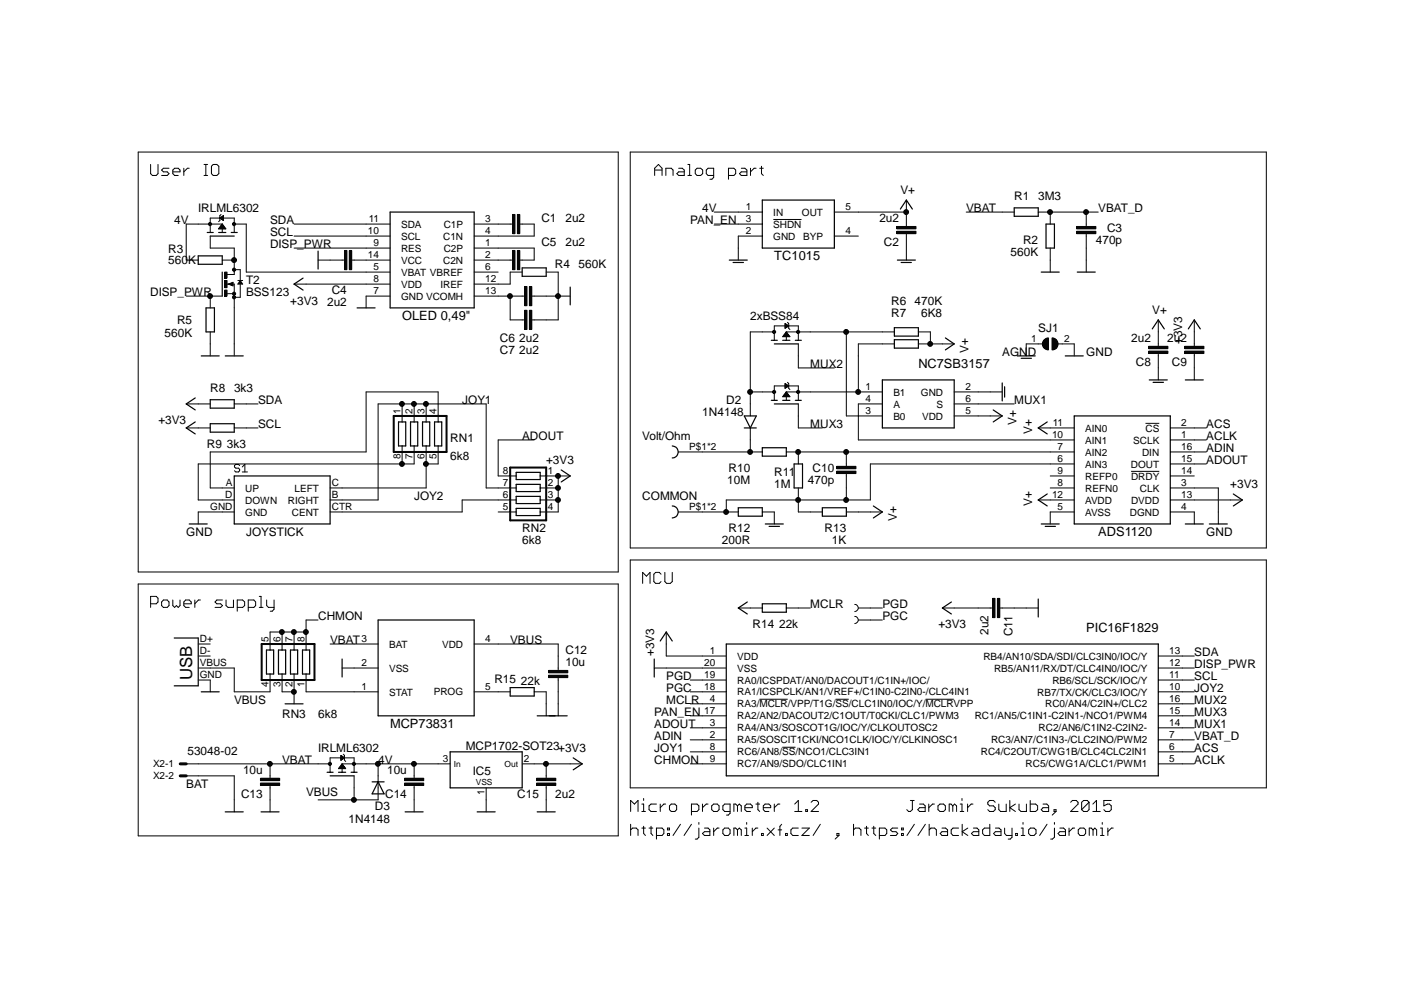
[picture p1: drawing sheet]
<svg xmlns="http://www.w3.org/2000/svg" width="297mm" height="210mm" viewBox="0 0 297 210" stroke-linecap="round" stroke-linejoin="round" font-family="sans-serif">
<defs><g id="words">
<text font-size="3.6" x="40.7" y="143.9" transform="rotate(-90 40.7 143.9)">USB</text>
<g font-size="2.7">
<text x="163.8" y="55">TC1015</text>
<text x="85.1" y="67.7">OLED 0,49&quot;</text>
<text x="194.3" y="77.9">NC7SB3157</text>
<text x="232.4" y="113.4">ADS1120</text>
<text x="229.8" y="133.7">PIC16F1829</text>
<text x="82.5" y="154">MCP73831</text>
</g>
<g font-size="2.5">
<text x="190.5" y="41.1">V+</text>
<text x="36.9" y="47.4">4V</text>
<text x="41.9" y="44.9">IRLML6302</text>
<text x="57.1" y="47.4">SDA</text>
<text x="114.5" y="47">C1</text>
<text x="119.6" y="47">2u2</text>
<text x="146" y="47.4">PAN_EN</text>
<text x="148.6" y="44.9">4V</text>
<text x="186" y="47">2u2</text>
<text x="204.4" y="44.9">VBAT</text>
<text x="214.6" y="42.3">R1</text>
<text x="219.7" y="42.3">3M3</text>
<text x="232.4" y="44.9">VBAT_D</text>
<text x="35.6" y="53.5">R3</text>
<text x="57.1" y="52.5">DISP_PWR</text>
<text x="57.1" y="50">SCL</text>
<text x="114.5" y="52.1">C5</text>
<text x="119.6" y="52.1">2u2</text>
<text x="187" y="52.1">C2</text>
<text x="216.4" y="51.7">R2</text>
<text x="231.8" y="51.7">470p</text>
<text x="234.2" y="49.2">C3</text>
<text x="35.6" y="55.8">560K</text>
<text x="117.4" y="56.8">R4</text>
<text x="122.4" y="56.8">560K</text>
<text x="213.8" y="54.3">560K</text>
<text x="31.8" y="62.7">DISP_PWR</text>
<text x="52.1" y="62.7">BSS123</text>
<text x="52.1" y="60.1">T2</text>
<text x="61.4" y="64.4">+3V3</text>
<text x="69.2" y="64.8">2u2</text>
<text x="70.2" y="62.3">C4</text>
<text x="188.5" y="64.4">R6</text>
<text x="193.5" y="64.4">470K</text>
<text x="34.8" y="71.2">560K</text>
<text x="37.5" y="68.5">R5</text>
<text x="158.7" y="67.7">2xBSS84</text>
<text x="188.5" y="67">R7</text>
<text x="194.9" y="67">6K8</text>
<text x="219.7" y="70.2">SJ1</text>
<text x="243.8" y="66.4">V+</text>
<text x="105.7" y="74.9">C7</text>
<text x="105.7" y="72.4">C6</text>
<text x="109.8" y="72.4">2u2</text>
<text x="109.8" y="74.9">2u2</text>
<text x="171.4" y="77.9">MUX2</text>
<text x="204.9" y="74.6" transform="rotate(-90 204.9 74.6)">V+</text>
<text x="212" y="75.3">AGND</text>
<text x="229.8" y="75.3">GND</text>
<text x="239.3" y="72.4">2u2</text>
<text x="240.3" y="77.5">C8</text>
<text x="247" y="72.4">2u2</text>
<text x="247.9" y="77.5">C9</text>
<text x="250.1" y="72.8" transform="rotate(-90 250.1 72.8)">+3V3</text>
<text x="44.5" y="82.9">R8</text>
<text x="49.5" y="82.9">3k3</text>
<text x="33.5" y="89.8">+3V3</text>
<text x="54.6" y="85.5">SDA</text>
<text x="97.8" y="85.5">JOY1</text>
<text x="148.6" y="88">1N4148</text>
<text x="153.7" y="85.5">D2</text>
<text x="214.6" y="85.5">MUX1</text>
<text x="215.1" y="89.8" transform="rotate(-90 215.1 89.8)">V+</text>
<text x="43.8" y="94.9">R9</text>
<text x="48" y="94.9">3k3</text>
<text x="54.6" y="90.6">SCL</text>
<text x="95.2" y="93.6">RN1</text>
<text x="110.5" y="93.1">ADOUT</text>
<text x="135.9" y="93.1">Volt/Ohm</text>
<text x="171.4" y="90.6">MUX3</text>
<text x="218.4" y="91.8" transform="rotate(-90 218.4 91.8)">V+</text>
<text x="255.2" y="95.6">ADIN</text>
<text x="255.2" y="93.1">ACLK</text>
<text x="255.2" y="90.6">ACS</text>
<text x="95.2" y="97.4">6k8</text>
<text x="115.6" y="98.2">+3V3</text>
<text x="154.1" y="99.9">R10</text>
<text x="163.8" y="100.7">R11</text>
<text x="171.9" y="99.9">C10</text>
<text x="255.2" y="98.2">ADOUT</text>
<text x="87.6" y="105.8">JOY2</text>
<text x="135.9" y="105.8">COMMON</text>
<text x="153.9" y="102.5">10M</text>
<text x="163.8" y="103.3">1M</text>
<text x="170.9" y="102.5">470p</text>
<text x="218.4" y="107.1" transform="rotate(-90 218.4 107.1)">V+</text>
<text x="260.3" y="103.3">+3V3</text>
<text x="39.4" y="113.4">GND</text>
<text x="52.1" y="113.4">JOYSTICK</text>
<text x="110.5" y="112.6">RN2</text>
<text x="154.1" y="112.6">R12</text>
<text x="174.4" y="112.6">R13</text>
<text x="189.7" y="110.2" transform="rotate(-90 189.7 110.2)">V+</text>
<text x="255.2" y="113.4">GND</text>
<text x="110.5" y="115.2">6k8</text>
<text x="152.7" y="115.2">200R</text>
<text x="176" y="115.2">1K</text>
<text x="67.3" y="131.2">CHMON</text>
<text x="171.4" y="128.7">MCLR</text>
<text x="186.7" y="128.7">PGD</text>
<text x="186.7" y="131.2">PGC</text>
<text x="69.8" y="136.3">VBAT</text>
<text x="107.9" y="136.3">VBUS</text>
<text x="159.2" y="133">R14</text>
<text x="164.8" y="133">22k</text>
<text x="198.5" y="133">+3V3</text>
<text x="209.1" y="134.4" transform="rotate(-90 209.1 134.4)">2u2</text>
<text x="214.2" y="134.6" transform="rotate(-90 214.2 134.6)">C11</text>
<text x="119.6" y="141">10u</text>
<text x="119.6" y="138.4">C12</text>
<text x="138.4" y="138.8" transform="rotate(-90 138.4 138.8)">+3V3</text>
<text x="141" y="143.9">PGD</text>
<text x="252.7" y="138.8">SDA</text>
<text x="252.7" y="141.4">DISP_PWR</text>
<text x="252.7" y="143.9">SCL</text>
<text x="49.5" y="148.9">VBUS</text>
<text x="104.6" y="144.6">R15</text>
<text x="110.2" y="144.9">22k</text>
<text x="141" y="148.9">MCLR</text>
<text x="141" y="146.4">PGC</text>
<text x="252.7" y="146.4">JOY2</text>
<text x="252.7" y="148.9">MUX2</text>
<text x="59.7" y="152">RN3</text>
<text x="67.3" y="152">6k8</text>
<text x="138.4" y="154">ADOUT</text>
<text x="138.4" y="151.5">PAN_EN</text>
<text x="252.7" y="154">MUX1</text>
<text x="252.7" y="151.5">MUX3</text>
<text x="39.7" y="159.7">53048-02</text>
<text x="59.7" y="161.6">VBAT</text>
<text x="67.3" y="159.1">IRLML6302</text>
<text x="80" y="161.6">4V</text>
<text x="98.5" y="158.7">MCP1702-SOT23+3V3</text>
<text x="138.4" y="159.1">JOY1</text>
<text x="138.4" y="156.5">ADIN</text>
<text x="138.4" y="161.6">CHMON</text>
<text x="252.7" y="156.5">VBAT_D</text>
<text x="252.7" y="161.6">ACLK</text>
<text x="252.7" y="159.1">ACS</text>
<text x="39.4" y="166.7">BAT</text>
<text x="51.4" y="163.8">10u</text>
<text x="81.9" y="163.8">10u</text>
<text x="100" y="164">IC5</text>
<text x="51" y="168.9">C13</text>
<text x="64.8" y="168.5">VBUS</text>
<text x="79.3" y="171.3">D3</text>
<text x="81.5" y="168.9">C14</text>
<text x="109.4" y="168.9">C15</text>
<text x="117.5" y="168.9">2u2</text>
<text x="73.7" y="174.1">1N4148</text>
</g>
<g font-size="2.1">
<text x="78" y="47">11</text>
<text x="102.6" y="47">3</text>
<text x="157.8" y="47">3</text>
<text x="157.8" y="44.5">1</text>
<text x="163.6" y="45.6">IN</text>
<text x="169.7" y="45.6">OUT</text>
<text x="178.8" y="44.5">5</text>
<text x="77.8" y="49.6">10</text>
<text x="79" y="52.1">9</text>
<text x="84.9" y="53.3">RES</text>
<text x="84.9" y="50.7">SCL</text>
<text x="84.9" y="48.2">SDA</text>
<text x="93.8" y="50.7">C1N</text>
<text x="93.9" y="48.2">C1P</text>
<text x="93.9" y="53.3">C2P</text>
<text x="102.6" y="49.6">4</text>
<text x="102.6" y="52.1">1</text>
<text x="157.8" y="49.6">2</text>
<text x="163.6" y="50.7">GND</text>
<text x="163.6" y="48.2">SHDN</text>
<text x="170" y="50.7">BYP</text>
<text x="178.8" y="49.6">4</text>
<text x="77.8" y="54.7">14</text>
<text x="79" y="59.7">8</text>
<text x="79" y="57.2">5</text>
<text x="84.9" y="58.3">VBAT VBREF</text>
<text x="84.9" y="55.8">VCC</text>
<text x="93.8" y="55.8">C2N</text>
<text x="102.6" y="54.7">2</text>
<text x="102.6" y="57.2">6</text>
<text x="102.6" y="59.7">12</text>
<text x="79" y="62.3">7</text>
<text x="84.9" y="63.4">GND VCOMH</text>
<text x="84.9" y="60.9">VDD</text>
<text x="93.2" y="60.9">IREF</text>
<text x="102.6" y="62.3">13</text>
<text x="218.1" y="72.4">1</text>
<text x="225.1" y="72.4">2</text>
<text x="183.1" y="82.6">1</text>
<text x="189" y="83.7">B1</text>
<text x="194.8" y="83.7">GND</text>
<text x="204.2" y="82.6">2</text>
<text x="84.7" y="87.7" transform="rotate(-90 84.7 87.7)">1</text>
<text x="87.3" y="87.7" transform="rotate(-90 87.3 87.7)">2</text>
<text x="89.8" y="87.7" transform="rotate(-90 89.8 87.7)">3</text>
<text x="92.4" y="87.7" transform="rotate(-90 92.4 87.7)">4</text>
<text x="183.1" y="87.7">3</text>
<text x="183.1" y="85.1">4</text>
<text x="189" y="88.8">B0</text>
<text x="189" y="86.2">A</text>
<text x="195.1" y="88.8">VDD</text>
<text x="198.1" y="86.2">S</text>
<text x="204.2" y="87.7">5</text>
<text x="204.2" y="85.1">6</text>
<text x="145.8" y="95.3">P$1*2</text>
<text x="222.6" y="92.8">10</text>
<text x="222.7" y="90.2">11</text>
<text x="223.8" y="95.3">7</text>
<text x="229.6" y="91.3">AIN0</text>
<text x="229.6" y="93.9">AIN1</text>
<text x="239.8" y="93.9">SCLK</text>
<text x="242.3" y="91.3">CS</text>
<text x="249.9" y="90.2">2</text>
<text x="249.9" y="92.8">1</text>
<text x="249.9" y="95.3">16</text>
<text x="84.7" y="97.2" transform="rotate(-90 84.7 97.2)">8</text>
<text x="87.3" y="97.2" transform="rotate(-90 87.3 97.2)">7</text>
<text x="89.8" y="97.2" transform="rotate(-90 89.8 97.2)">6</text>
<text x="92.4" y="97.2" transform="rotate(-90 92.4 97.2)">5</text>
<text x="106.4" y="100.4">8</text>
<text x="115.9" y="100.4">1</text>
<text x="223.8" y="97.8">6</text>
<text x="223.8" y="100.4">9</text>
<text x="229.6" y="96.4">AIN2</text>
<text x="229.6" y="98.9">AIN3</text>
<text x="229.6" y="101.5">REFP0</text>
<text x="239.3" y="98.9">DOUT</text>
<text x="239.3" y="101.5">DRDY</text>
<text x="241.6" y="96.4">DIN</text>
<text x="249.9" y="97.8">15</text>
<text x="249.9" y="100.4">14</text>
<text x="44.5" y="108">GND</text>
<text x="47.7" y="105.5">D</text>
<text x="47.8" y="102.9">A</text>
<text x="51.9" y="106.6">DOWN</text>
<text x="51.9" y="104">UP</text>
<text x="60.9" y="106.6">RIGHT</text>
<text x="62.3" y="104">LEFT</text>
<text x="70.2" y="108">CTR</text>
<text x="70.2" y="102.9">C</text>
<text x="70.2" y="105.5">B</text>
<text x="106.4" y="108">5</text>
<text x="106.4" y="105.5">6</text>
<text x="106.4" y="102.9">7</text>
<text x="115.9" y="102.9">2</text>
<text x="115.9" y="105.5">3</text>
<text x="115.9" y="108">4</text>
<text x="145.8" y="108">P$1*2</text>
<text x="222.6" y="105.5">12</text>
<text x="223.8" y="102.9">8</text>
<text x="223.8" y="108">5</text>
<text x="229.6" y="104">REFN0</text>
<text x="229.6" y="106.6">AVDD</text>
<text x="239.3" y="106.6">DVDD</text>
<text x="241.2" y="104">CLK</text>
<text x="249.9" y="102.9">3</text>
<text x="249.9" y="105.5">13</text>
<text x="249.9" y="108">4</text>
<text x="51.9" y="109.1">GND</text>
<text x="61.8" y="109.1">CENT</text>
<text x="229.6" y="109.1">AVSS</text>
<text x="239" y="109.1">DGND</text>
<text x="42.3" y="135.9">D+</text>
<text x="56.8" y="135.9" transform="rotate(-90 56.8 135.9)">5</text>
<text x="59.3" y="135.9" transform="rotate(-90 59.3 135.9)">6</text>
<text x="61.9" y="135.9" transform="rotate(-90 61.9 135.9)">7</text>
<text x="64.4" y="135.9" transform="rotate(-90 64.4 135.9)">8</text>
<text x="76.5" y="135.9">3</text>
<text x="82.3" y="137">BAT</text>
<text x="93.5" y="137">VDD</text>
<text x="102.6" y="135.9">4</text>
<text x="42.3" y="138.4">D-</text>
<text x="42.3" y="141">VBUS</text>
<text x="42.3" y="143.5">GND</text>
<text x="76.5" y="141">2</text>
<text x="82.3" y="142.1">VSS</text>
<text x="149" y="143.5">19</text>
<text x="149" y="141">20</text>
<text x="150.1" y="138.4">1</text>
<text x="156" y="139.6">VDD</text>
<text x="156" y="142.1">VSS</text>
<text x="208.1" y="139.6">RB4/AN10/SDA/SDI/CLC3IN0/IOC/Y</text>
<text x="210.3" y="142.1">RB5/AN11/RX/DT/CLC4IN0/IOC/Y</text>
<text x="247.4" y="138.4">13</text>
<text x="247.4" y="141">12</text>
<text x="247.4" y="143.5">11</text>
<text x="56.8" y="145.4" transform="rotate(-90 56.8 145.4)">4</text>
<text x="59.3" y="145.4" transform="rotate(-90 59.3 145.4)">3</text>
<text x="61.9" y="145.4" transform="rotate(-90 61.9 145.4)">2</text>
<text x="64.4" y="145.4" transform="rotate(-90 64.4 145.4)">1</text>
<text x="76.5" y="146">1</text>
<text x="82.3" y="147.2">STAT</text>
<text x="91.8" y="147.2">PROG</text>
<text x="102.6" y="146">5</text>
<text x="149" y="146">18</text>
<text x="150.1" y="148.6">4</text>
<text x="156" y="149.7">RA3/MCLR/VPP/T1G/SS/CLC1IN0/IOC/Y/MCLRVPP</text>
<text x="156" y="147.2">RA1/ICSPCLK/AN1/VREF+/C1IN0-C2IN0-/CLC4IN1</text>
<text x="156" y="144.7">RA0/ICSPDAT/AN0/DACOUT1/C1IN+/IOC/</text>
<text x="219.4" y="147.2">RB7/TX/CK/CLC3/IOC/Y</text>
<text x="221.1" y="149.7">RC0/AN4/C2IN+/CLC2</text>
<text x="222.7" y="144.7">RB6/SCL/SCK/IOC/Y</text>
<text x="247.4" y="148.6">16</text>
<text x="247.4" y="146">10</text>
<text x="149" y="151.1">17</text>
<text x="150.1" y="153.7">3</text>
<text x="156" y="154.8">RA4/AN3/SOSCOT1G/IOC/Y/CLKOUTOSC2</text>
<text x="156" y="152.2">RA2/AN2/DACOUT2/C1OUT/T0CKI/CLC1/PWM3</text>
<text x="206.2" y="152.2">RC1/AN5/C1IN1-C2IN1-/NCO1/PWM4</text>
<text x="219.7" y="154.8">RC2/AN6/C1IN2-C2IN2-</text>
<text x="247.4" y="153.7">14</text>
<text x="247.4" y="151.1">15</text>
<text x="93.7" y="161.3">3</text>
<text x="110.8" y="161.3">2</text>
<text x="150.1" y="158.7">8</text>
<text x="150.1" y="156.2">2</text>
<text x="150.1" y="161.3">9</text>
<text x="156" y="157.3">RA5/SOSCIT1CKI/NCO1CLK/IOC/Y/CLKINOSC1</text>
<text x="156" y="159.9">RC6/AN8/SS/NCO1/CLC3IN1</text>
<text x="207.5" y="159.9">RC4/C2OUT/CWG1B/CLC4CLC2IN1</text>
<text x="209.7" y="157.3">RC3/AN7/C1IN3-/CLC2INO/PWM2</text>
<text x="247.4" y="161.3">5</text>
<text x="247.4" y="156.2">7</text>
<text x="247.4" y="158.7">6</text>
<text x="32.4" y="162.4">X2-1</text>
<text x="32.4" y="164.9">X2-2</text>
<text x="156" y="162.4">RC7/AN9/SDO/CLC1IN1</text>
<text x="217" y="162.4">RC5/CWG1A/CLC1/PWM1</text>
<text x="102.5" y="168.3" transform="rotate(-90 102.5 168.3)">1</text>
</g>
<g font-size="1.8">
<text x="96" y="162.3">In</text>
<text x="100.7" y="166">VSS</text>
<text x="106.8" y="162.3">Out</text>
</g>
</g></defs>
<g fill="none" stroke="#000" stroke-width=".21">
<path d="M29.2 32.2h101.6v88.8h-101.6zM31.9 34.8v1.9l.3 .4h.8l.4-.4v-1.9M35.8 35.6h-1.2l-.4 .4 .4 .4h.8l.4 .3-.4 .4h-1.2M36.6 36.4h1.5v-.4l-.4-.4h-.8l-.3 .4v.7l.3 .4h.8M38.9 35.6v1.5M40 35.6h-.3l-.8 .8M43.2 37.1h.7M43.2 34.8h.7M43.5 34.8v2.3M44.7 35.2l.4-.4h.8l.4 .4v1.5l-.4 .4h-.8l-.4-.4zM133.3 32.2h134.6v83.8h-134.6zM138.5 37.1v-1.5l.8-.8 .8 .8v1.5"/>
<path d="M138.5 36h1.6M140.9 37.1v-1.5h1.1l.4 .4v1.1M143.6 35.6h.7l.5 .4v1.1h-1.2l-.4-.4 .4-.3h1.2M145.5 37.1h.8M145.5 34.8h.4v2.3M147.1 36l.4-.4h.7l.5 .4v.7l-.5 .4h-.7l-.4-.4zM151 37.1h-1.2l-.4-.4v-.7l.4-.4h1.2v1.9l-.4 .4h-.4M154.1 37.1h1.2l.3-.4v-.7l-.3-.4h-1.2v2.3M156.8 35.6h.8l.4 .4v1.1h-1.2l-.3-.4 .3-.3h1.2M158.8 35.6v1.5M160 35.6h-.5l-.7 .8M160.7 35.6h.8"/>
<path d="M161.1 35.2v1.5l.4 .4M44.5 50v2.5h5.1v5.6h-1.6M44.5 49.2v-3.1h5.1v3.1M46.3 48.4h1.4M46.3 48.3h1.4M46.4 48.2h1.2M46.5 48.1h1M46.5 46.1l.8-.5v1.1zM46.5 48h1M46.6 46.2h.7M46.6 46.1h.7M46.6 47.9h.8"/>
<path d="M46.7 46.3h.6M46.7 47.8h.7M46.7 46h.6M46.7 47.8h.6M46.8 45.4l-.3 .2v1.1l-.2 .2M46.8 46.4h.5M46.8 47.7h.4M46.8 45.9h.5M46.8 47.6h.3M46.9 46.4h.4M46.9 47.5h.2M47 45.8h.3"/>
<path d="M47 47.4h-7.6v7.6h2.5M47 55h2.6M47 47.4v1.8M47 47.4l.8 1h-1.5zM47.1 46.5h.2M47.1 45.7h.2M47.2 46.6h.1M47.2 45.6h.1M47.5 57.6h.5v1.2h-.5zM47.5 59.4h.5v1.5h-.5zM49.6 47.4h2.5v10.2h30.4M49.6 57.1h1.2v5.8h-1.2"/>
<path d="M50.3 59.4h1M50.8 59.4l.5 .7h-1zM62.2 47.4h20.3M62.2 50h20.3M62.2 52.5h20.3M67.3 55h5.6M72.9 53h.5v4.1h-.5zM73.9 53h.5v4.1h-.5zM74.4 55h8.1M100.3 47.4h8.1M100.3 52.5h12.7v2.5h-3M100.3 55h8.1"/>
<path d="M100.3 57.6h5.1M108.4 45.4h.6v4h-.6zM108.4 53h.6v4.1h-.6zM109.5 45.4h.5v4h-.5zM109.5 53h.5v4.1h-.5zM110 47.4h3v2.6h-12.7M110.5 57.6h-2.6v2.5h-7.6M115.6 57.6h2.5v10.1h-5.6M151.1 47.4h10.2M151.1 44.9h10.2M161.3 50h-5.1v5M163.6 46.4h6"/>
<path d="M176.5 50h5.1M176.5 44.9h15.3M189.7 47.9h4.1v.5h-4.1zM189.7 48.9h4.1v.5h-4.1zM191.8 42.3v5.6M191.8 49.4v5.6M204.4 44.9h10.2M219.7 44.9h12.7M222.2 44.9v2.5M222.2 52.5v5.1M227.8 47.9h4v.5h-4zM227.8 48.9h4v.5h-4z"/>
<path d="M229.8 44.9v3M229.8 49.4v8.2M39.4 62.7h7.6M44.5 62.7v2.5M44.5 70.2v5.1M47.5 61.4h.5v1.3h-.5zM48 60.1h1.6v15.2M48 62.1h1.6M48.3 60.1l1-.4v.8zM62.2 60.1h20.3M82.5 62.7h-5v2.5M100.3 62.7h10.7"/>
<path d="M107.9 62.7v5h3.1M111 60.6h.5v4.1h-.5zM111 65.7h.5v4h-.5zM112 60.6h.5v4.1h-.5zM112 65.7h.5v4h-.5zM112.5 62.7h8.1M163.8 70.2h-5.1v17.8M163.8 72v-3h5.1v3M165.6 71.2h1.5M165.7 71.1h1.3M165.8 71h1.1M165.9 70.9h.9"/>
<path d="M166 70.8h.7M166 70.7h.7M166.1 68.5l.8 .5-.8 .5zM166.1 69.4h.1M166.1 69.3h.2M166.1 69.3h.3M166.1 69.2h.5M166.1 69.1h.6M166.1 69h.7M166.1 68.9h.6M166.1 68.8h.5M166.1 68.7h.4"/>
<path d="M166.1 68.6h.3M166.1 68.5h.1M166.1 70.6h.5M166.1 70.5h.4M166.2 70.4h.3M166.3 70.3h.1M166.4 70.2h22.8M166.4 70.2v1.8M166.4 70.2l.7 1h-1.5zM166.6 68.2l.3 .3v1l.2 .2M168.9 72.8v5.1h7.6M179.1 70.2v17.8h7.6"/>
<path d="M189.2 72.8h-7.6v10.1M194.3 70.2h2.5v2.6M194.3 72.8h7.6M220.5 72.8h-3.4v2.5M220.9 71.9l.9-.4v2.5a1.25 1.25 0 0 1-1.2-.7 1.25 1.25 0 0 1 .3-1.4zM222.6 71.5a1.27 1.27 0 0 1 1.3 1.3 1.27 1.27 0 0 1-1.3 1.2zM223.8 72.8h3.5v2.5M243 73.3h4.1v.5h-4.1zM243 74.3h4.1v.5h-4.1zM245.1 67.7v5.6M245.1 74.8v5.6M250.6 73.3h4.1v.5h-4.1z"/>
<path d="M250.6 74.3h4.1v.5h-4.1zM252.7 67.7v5.6M252.7 74.8v5.6M39.4 85.5h5.1M39.4 90.6h5.1M49.6 85.5h5M49.6 90.6h5M50.7 98.5l-.3-.2h-.5l-.3 .2v.3l.3 .3h.5l.3 .2v.3l-.3 .3h-.5l-.3-.3M51.3 99.9h1.1M51.3 98.8l.5-.5v1.6M85.1 85.5v3.8M85.1 94.4v3.8"/>
<path d="M87.6 94.4v3.8h-45.7v7.6h7.7M87.6 85.5v3.8M90.2 94.4v8.9h-20.4M90.2 85.5v3.8M92.7 89.3v-6.4h-15.2v12.7h-33v7.7h5.1M92.7 94.4v3.8h-2.5M113 93.1h-7.6v7.6h3.8M143.5 95.6h17.8M158.7 82.9h5.1M158.7 90.6v5M163.8 84.7v-3h5.1v3M165.6 83.9h1.5"/>
<path d="M165.7 83.8h1.3M165.8 83.7h1.1M165.9 83.6h.9M165.9 83.5h.8M166 83.4h.7M166.1 81.2l.8 .5-.8 .5zM166.1 82.1h.1M166.1 82h.2M166.1 82h.3M166.1 81.9h.5M166.1 81.8h.6M166.1 81.7h.7"/>
<path d="M166.1 81.6h.6M166.1 81.5h.5M166.1 81.4h.4M166.1 81.3h.3M166.1 81.2h.1M166.1 83.3h.5M166.1 83.2h.4M166.2 83.1h.3M166.3 83h.1M166.4 95.6h60.9M166.4 82.9h20.3M166.4 82.9v1.8"/>
<path d="M166.4 82.9l.7 1h-1.5zM166.6 80.9l.3 .3v1l.2 .2M168.9 85.5v5.1h5.1M168.9 95.6v2.6M177 98.7h4.1v.5h-4.1zM177 99.7h4.1v.5h-4.1zM179.1 95.6v3.1M186.7 85.5h-5.1v7.6h45.7M201.9 88h10.1M201.9 82.9h10.1M201.9 85.5h12.7M219.7 90.6h7.6"/>
<path d="M227.3 98.2h-43.2v7.6h-30.4v2.5M239.3 99.7h6M242.3 89.6h3M247.6 95.6h7.6M247.6 90.6h7.6M247.6 93.1h7.6M247.6 98.2h7.6M49.6 108.3h-7.7v2.6M105.4 108.3h3.8M109.2 105.8h-11.4v2.5h-28M109.2 103.3h-6.3v-17.8h-22.9v20.3h-10.2M114.3 105.8h3.8"/>
<path d="M114.3 103.3h3.8M114.3 100.7h6.3M118.1 100.7v7.6h-3.8M133.3 118.5h134.6v48.2h-134.6zM143.5 108.3h12.7M161.3 108.3h2.5v2.6M168.9 103.3v5h5.1M179.1 108.3h7.6M179.1 100.2v5.6M219.7 105.8h7.6M222.2 103.3h5.1M222.2 100.7h5.1"/>
<path d="M227.3 108.3h-5.1v2.6M247.6 108.3h5.1v2.6M247.6 105.8h15.2M247.6 103.3h10.2v7.6M247.6 100.7h5.1M29.2 123.6h101.6v53.3h-101.6zM31.9 127.8h1.1l.4-.4v-.8l-.4-.4h-1.1v2.3M34.6 127h.8l.4 .4v.7l-.4 .4h-.8l-.4-.4v-.7zM36.6 127v1.1l.3 .4 .4-.4 .4 .4 .4-.4v-1.1M38.9 127.8h1.6v-.4l-.5-.4h-.7l-.4 .4v.7l.4 .4h.7M41.2 127v1.5M41.9 136.3h2.6"/>
<path d="M41.9 138.8h2.6M42.4 127h-.4l-.8 .8M47.1 127h-1.2l-.4 .4 .4 .4h.8l.4 .3-.4 .4h-1.2M47.8 127v1.1l.4 .4h1.2v-1.5M50.2 128.5h1.1l.5-.4v-.7l-.5-.4h-1.1v2.3M52.5 128.5h1.2l.4-.4v-.7l-.4-.4h-1.2v2.3M54.9 126.2h.3v2.3M54.9 128.5h.8M56.4 127v1.1l.4 .4h1.2M58 127v1.9l-.4 .4h-.4M59.7 133.7v3.8M62.2 133.7v3.8"/>
<path d="M64.8 133.7h-7.7v3.8M67.3 131.2h-2.5v6.3M69.8 136.3h10.2M100.3 136.3h17.8v5.6M136 123.4v-2.3l.8 .8 .7-.8v2.3M139.9 121.5l-.4-.4h-.8l-.4 .4v1.6l.4 .3h.8l.4-.3M140.7 121.1v2l.3 .3h.8l.4-.3v-2M141 133.7v5.1h12.7M156.2 128.7h5.1M166.4 128.7h5M180.8 127.9a.76 .76 0 0 1 .8 .8 .76 .76 0 0 1-.8 .7M180.8 130.4a.76 .76 0 0 1 .8 .8 .76 .76 0 0 1-.8 .8"/>
<path d="M181.6 128.7h5.1M181.6 131.2h5.1M199.4 128.7h10.6M210 126.6h.5v4.1h-.5zM211 126.6h.5v4.1h-.5zM211.5 128.7h8.2M245.1 138.8h7.6M41.9 141.4h7.7v5h7.5v-3.8M41.9 143.9h2.6v2.5M59.7 142.6v3.8h2.5M62.2 142.6v6.3M64.8 142.6v3.8h15.2"/>
<path d="M72.1 159.9l.8 .5-.8 .5zM72.1 159.9h.1M72.4 141.4h7.6M72.6 159.6l.3 .3v1l.2 .2M100.3 146.4h7.6M113 146.4h2.6v5.1M116.1 142.9h4v.5h-4zM116.1 141.9h4v.5h-4zM118.1 143.4v8.1M138.4 141.4h15.3M146 143.9h7.7M146 146.4h7.7"/>
<path d="M146 156.5h7.7M146 154h7.7M146 148.9h7.7M146 151.5h7.7M146 159.1h7.7M160.7 148h6M165.5 158.1h2.8M176.8 148h2.8M195.8 148h6M245.1 141.4h7.6M245.1 143.9h7.6M245.1 146.4h7.6"/>
<path d="M245.1 156.5h7.6M245.1 154h7.6M245.1 148.9h7.6M245.1 151.5h7.6M245.1 159.1h7.6M39.4 161.6h30.4M39.4 164.2h10.2v7.6M55.1 164.7h4.1v.5h-4.1zM55.1 165.7h4.1v.5h-4.1zM57.1 161.6v3.1M57.1 166.2v5.6M69.8 163.4v-3h5.1v3"/>
<path d="M71.7 162.6h1.4M71.7 162.5h1.4M71.8 162.4h1.2M71.9 162.3h1M72 162.3h.8M72 162.2h.8M72.1 162.1h.6M72.1 160.8h.1M72.1 160.7h.2M72.1 160.7h.4M72.1 160.6h.5M72.1 160.5h.7"/>
<path d="M72.1 160.4h.8M72.1 160.3h.7M72.1 160.2h.6M72.1 160.1h.4M72.1 160h.3M72.1 162h.5M72.2 161.9h.4M72.2 161.8h.3M72.3 161.7h.2M72.4 161.6v1.8M72.4 161.6h22.8M72.4 161.6l.7 1h-1.5z"/>
<path d="M74.9 164.2v5M80 161.6v7.6h-12.7M85.6 164.7h4v.5h-4zM85.6 165.7h4v.5h-4zM87.6 161.6v3.1M87.6 166.2v5.6M102.9 166.7v5.1M110.5 161.6h12.7M113.5 164.7h4.1v.5h-4.1zM113.5 165.7h4.1v.5h-4.1zM115.6 161.6v3.1M115.6 166.2v5.6"/>
<path d="M133.4 171.7v-2.3l.8 .7 .8-.7v2.3M133.4 174.4v2.4M133.4 175.6l.4-.4h.8l.4 .4v1.2M135.8 170.1h.4v1.6M135.8 171.7h.8M135.8 175.2h.8M136.2 169v.4M136.2 174.8v1.6l.4 .4M137.3 175.2h.8M137.7 174.8v1.6l.4 .4M138.9 170.1h-1.2l-.4 .4v.8l.4 .4h1.2M138.9 176.8h1.2l.3-.4v-.8l-.3-.4h-1.2v2.3"/>
<path d="M139.7 170.1v1.6M140.8 170.1h-.4l-.7 .8M141.2 175.2h.4v.4h-.4zM141.2 176.4h.4v.4h-.4zM142 170.1h.8l.4 .4v.8l-.4 .4h-.8l-.4-.4v-.8zM144 174.4l-1.6 2.4M146 161.6h7.7M146.3 171.7h1.2l.4-.4v-.8l-.4-.4h-1.2v2.4M146.3 174.4l-1.6 2.4M147.9 174v.4M147.9 175.2v2l-.4 .3h-.4M148.6 170.1v1.6"/>
<path d="M149 175.2h.8l.4 .4v1.2h-1.2l-.4-.4 .4-.4h1.2M149.8 170.1h-.4l-.8 .8M150.6 170.5l.4-.4h.8l.3 .4v.8l-.3 .4h-.8l-.4-.4zM151 175.2v1.6M152.1 175.2h-.3l-.8 .8M152.9 175.6l.4-.4h.8l.4 .4v.8l-.4 .4h-.8l-.4-.4zM154.5 171.7h-1.2l-.4-.4v-.8l.4-.4h1.2v2l-.4 .4h-.4M156 170.5l-.4-.4h-.3v1.6M156 170.5l.4-.4 .4 .4v1.2M156 175.6l-.4-.4h-.3v1.6M156 170.5v1.2M156 175.6v1.2"/>
<path d="M156 175.6l.4-.4 .4 .4v1.2M157.6 170.9h1.6v-.4l-.4-.4h-.8l-.4 .4v.8l.4 .4h.8M157.6 175.2h.4v1.6M157.6 176.8h.8M158 174v.4M159.2 175.2v1.6M159.9 170.1h.8M160.3 169.8v1.5l.4 .4M160.3 175.2h-.4l-.7 .8M161.1 176.4h.4v.4h-.4zM161.5 170.9h1.6v-.4l-.4-.4h-.8l-.4 .4v.8l.4 .4h.8M162.3 175.2l1.5 1.6"/>
<path d="M163.8 170.1v1.6M163.8 175.2l-1.5 1.6M164.6 175.6h.8M165 170.1h-.4l-.8 .8M165.4 174.4l-.4 .4v2M166.2 176.4h.4v.4h-.4zM168.1 170.1l.8-.7v2.3M168.1 171.7h1.6M168.9 175.2h-1.2l-.4 .4v.8l.4 .4h1.2M169.7 175.2h1.5l-1.5 1.6h1.5M170.5 171.3h.3v.4h-.3zM171.6 169.8l.4-.4h.8l.4 .4v.3l-1.6 1.6h1.6"/>
<path d="M173.6 174.4l-1.6 2.4M177.1 176.4h.4v.4h-.4zM177.5 176.8l-.8 .7M180.6 175.6l.4-.4h.8l.3 .4v1.2M180.6 174.4v2.4M182.9 175.2h.8M183.3 174.8v1.6l.4 .4M184.5 175.2h.8M184.9 174.8v1.6l.4 .4M186 176.8h1.2l.4-.4v-.8l-.4-.4h-1.2v2.3M189.9 175.2h-1.1l-.4 .4 .4 .4h.8l.3 .4-.3 .4h-1.2M190.7 175.2h.4v.4h-.4z"/>
<path d="M190.7 176.4h.4v.4h-.4zM192.6 169.4h.8M193 169.4v1.9l-.4 .4h-.4l-.4-.4M193.4 174.4l-1.5 2.4M194.6 170.1h.8l.3 .4v1.2h-1.1l-.4-.4 .4-.4h1.1M195.8 174.4l-1.6 2.4M196.5 170.1v1.6M196.6 175.6l.4-.4h.7l.4 .4v1.2M196.6 174.4v2.4M197.7 170.1h-.4l-.8 .8M198.4 170.5l.5-.4h.7l.4 .4v.8l-.4 .4h-.7l-.5-.4zM199.3 175.2h.8l.4 .4v1.2h-1.2l-.4-.4 .4-.4h1.2"/>
<path d="M201.6 170.5l-.4-.4h-.4v1.6M201.6 170.5v1.2M201.6 170.5l.4-.4 .4 .4v1.2M202.8 175.2h-1.2l-.4 .4v.8l.4 .4h1.2M203.1 170.1h.4v1.6M203.1 171.7h.8M203.5 169v.4M203.6 174.4v2.4M204.7 170.1v1.6M204.8 175.2l-1.2 .8 1.2 .8M205.9 170.1h-.4l-.8 .8M205.9 175.2h.8l.4 .4v1.2h-1.2l-.4-.4 .4-.4h1.2"/>
<path d="M209.4 174.4v2.4h-1.1l-.4-.4v-.8l.4-.4h1.1M210.6 169.8l-.4-.4h-.8l-.4 .4v.3l.4 .4h.8l.4 .4v.4l-.4 .4h-.8l-.4-.4M210.6 175.2h.8l.4 .4v1.2h-1.2l-.4-.4 .4-.4h1.2M211.3 170.1v1.2l.4 .4h1.2v-1.6M212.5 175.2v1.2l.4 .4h1.2M213.6 169.4v2.3M214.1 175.2v2l-.4 .3h-.4M214.8 170.1l-1.2 .8 1.2 .8M214.9 176.4h.4v.4h-.4zM215.6 170.1v1.2l.4 .4h1.2v-1.6M216.1 175.2h.3v1.6M216.1 176.8h.7"/>
<path d="M216.4 174v.4M218 169.4v2.3h1.1l.4-.4v-.8l-.4-.4h-1.1M218 175.2h.8l.4 .4v.8l-.4 .4h-.8l-.4-.4v-.8zM220.7 170.1h.8l.4 .4v1.2h-1.2l-.4-.4 .4-.4h1.2M221.5 174.4l-1.5 2.4M223 171.3h.4v.4h-.4zM223.1 175.2v2l-.4 .3h-.4M223.1 174v.4M223.4 171.7l-.8 .8M224.2 175.2h.8l.4 .4v1.2h-1.2l-.4-.4 .4-.4h1.2M226.2 175.2v1.6M226.5 169.8l.4-.4h.8l.4 .4v.3l-1.6 1.6h1.6"/>
<path d="M227.4 175.2h-.4l-.8 .8M228.5 175.2h.8l.4 .4v.8l-.4 .4h-.8l-.4-.4v-.8zM230.4 169.8v1.5l-.4 .4h-.7l-.5-.4M230.4 169.8l-.4-.4h-.7l-.5 .4v1.5M230.4 169.8l-1.6 1.5M231.2 171.7h1.6M231.2 170.1l.8-.7v2.3M231.3 175.6l-.4-.4h-.5v1.6M231.3 175.6v1.2M231.3 175.6l.3-.4 .4 .4v1.2M232.8 175.2h.4v1.6M232.8 176.8h.8"/>
<path d="M233.2 174v.4M234.4 175.2v1.6M235.1 169.4h-1.6v1.1l.8-.4h.4l.4 .4v.8l-.4 .4h-.8l-.4-.4M235.5 175.2h-.4l-.7 .8M245.1 161.6h7.6"/>
<circle cx="44.4" cy="47.4" r=".33"/>
<circle cx="49.5" cy="47.4" r=".33"/>
<circle cx="49.5" cy="55" r=".51"/>
<circle cx="49.5" cy="57.1" r=".33"/>
<circle cx="191.7" cy="44.9" r=".51"/>
<circle cx="222.2" cy="44.9" r=".51"/>
<circle cx="229.8" cy="44.9" r=".51"/>
<circle cx="44.4" cy="62.6" r=".51"/>
<circle cx="49.5" cy="62.2" r=".33"/>
<circle cx="49.5" cy="62.9" r=".33"/>
<circle cx="107.9" cy="62.6" r=".51"/>
<circle cx="118.1" cy="62.6" r=".51"/>
<circle cx="163.8" cy="70.2" r=".33"/>
<circle cx="168.9" cy="70.2" r=".33"/>
<circle cx="179" cy="70.2" r=".51"/>
<circle cx="196.8" cy="72.8" r=".51"/>
<circle cx="85" cy="85.5" r=".51"/>
<circle cx="85" cy="98.2" r=".51"/>
<circle cx="87.6" cy="85.5" r=".51"/>
<circle cx="90.1" cy="85.5" r=".51"/>
<circle cx="90.1" cy="98.2" r=".51"/>
<circle cx="158.7" cy="82.9" r=".51"/>
<circle cx="158.7" cy="95.6" r=".51"/>
<circle cx="163.8" cy="82.9" r=".33"/>
<circle cx="168.9" cy="95.6" r=".51"/>
<circle cx="168.9" cy="82.9" r=".33"/>
<circle cx="179" cy="95.6" r=".51"/>
<circle cx="181.6" cy="82.9" r=".51"/>
<circle cx="118.1" cy="100.7" r=".51"/>
<circle cx="118.1" cy="103.2" r=".51"/>
<circle cx="118.1" cy="105.8" r=".51"/>
<circle cx="153.6" cy="108.3" r=".51"/>
<circle cx="168.9" cy="105.8" r=".51"/>
<circle cx="179" cy="105.8" r=".51"/>
<circle cx="59.6" cy="133.7" r=".51"/>
<circle cx="62.2" cy="133.7" r=".51"/>
<circle cx="64.7" cy="133.7" r=".51"/>
<circle cx="62.2" cy="146.4" r=".51"/>
<circle cx="57.1" cy="161.6" r=".51"/>
<circle cx="69.8" cy="161.6" r=".33"/>
<circle cx="74.9" cy="169.2" r=".51"/>
<circle cx="74.9" cy="161.6" r=".33"/>
<circle cx="80" cy="161.6" r=".51"/>
<circle cx="87.6" cy="161.6" r=".51"/>
<circle cx="115.5" cy="161.6" r=".51"/>
</g>
<g fill="none" stroke="#000" stroke-width=".25">
<path d="M41.9 54.1h5.1v1.8h-5.1zM43.8 49.2h1.3M44.5 50h5.1M46.3 49.2h1.5M47 57.6v5.1M48.9 49.2h1.3M50.8 59.6l.3 .4h-.5zM64.1 58.8l-1.9 1.3 1.9 1.3M67.3 53.1v3.8M82.5 44.9h17.8v20.3h-17.8zM110.5 56.7h5.1v1.8h-5.1zM154.3 55h3.8"/>
<path d="M155.1 55.5h2.2M161.3 42.3h15.2v10.2h-15.2zM189.9 55h3.8M190.5 44.2l1.3-1.9 1.2 1.9M190.7 55.5h2.1M214.6 44h5.1v1.8h-5.1zM220.3 57.6h3.8M221.3 47.4h1.8v5.1h-1.8zM227.9 57.6h3.8M42.6 75.3h3.8M43.6 65.2h1.8v5h-1.8zM47.7 75.3h3.8"/>
<path d="M48.5 60.1l.7 .3v-.5l-.5 .2M75.6 65.2h3.8M120.6 60.7v3.8M163.2 72h1.3M163.8 72.8h5.1M165.6 72h1.5M168.3 72h1.2M189.2 69.3h5.1v1.8h-5.1zM189.2 71.9h5.1v1.8h-5.1zM200 71.5l1.9 1.3-1.9 1.2M215.2 75.3h3.8M216.1 75.8h2.1"/>
<path d="M225.4 75.3h3.8M243.8 69.6l1.3-1.9 1.2 1.9M251.4 69.6l1.3-1.9 1.2 1.9M41.3 84.2l-1.9 1.3 1.9 1.2M41.3 89.3l-1.9 1.3 1.9 1.2M44.5 84.6h5.1v1.8h-5.1zM44.5 89.7h5.1v1.7h-5.1zM84.3 89.3h1.5v5.1h-1.5zM86.9 89.3h1.5v5.1h-1.5zM89.4 89.3h1.5v5.1h-1.5zM91.9 89.3h1.6v5.1h-1.6zM109.2 99.9h5.1v1.6h-5.1z"/>
<path d="M118.7 99.4l1.9 1.3-1.9 1.3M142.2 94.4a1.27 1.27 0 0 1 1.3 1.2 1.27 1.27 0 0 1-1.3 1.3M157.5 90.6h2.5M157.5 88h2.5l-1.3 2.6zM161.3 94.7h5.1v1.8h-5.1zM163.2 84.7h1.3M163.8 85.5h5.1M165.6 84.7h1.5M168 98.2h1.8v5.1h-1.8zM168.3 84.7h1.2M186.7 80.4h15.2v10.2h-15.2zM210.1 86.7l1.9 1.3-1.9 1.3"/>
<path d="M212 81v3.8M212.5 81.8v2.2M221.6 89.3l-1.9 1.3 1.9 1.2M227.3 88h20.3v22.9h-20.3zM243.1 80.4h3.9M244 80.9h2.2M250.8 80.4h3.8M40 110.9h3.8M49.6 100.7h20.2v10.2h-20.2zM109.2 102.5h5.1v1.5h-5.1zM109.2 105h5.1v1.6h-5.1zM109.2 107.6h5.1v1.5h-5.1z"/>
<path d="M142.2 107.1a1.27 1.27 0 0 1 1.3 1.2 1.27 1.27 0 0 1-1.3 1.3M156.2 107.4h5.1v1.8h-5.1zM161.9 110.9h3.8M162.7 111.4h2.2M174 107.4h5.1v1.8h-5.1zM184.8 107.1l1.9 1.2-1.9 1.3M220.3 110.9h3.8M221.1 111.4h2.2M221.6 104.5l-1.9 1.3 1.9 1.3M250.8 110.9h3.8M255.8 110.9h3.9M260.9 104.5l1.9 1.3-1.9 1.3"/>
<path d="M36.9 135h5v10.1h-5M56.4 137.5h1.5v5.1h-1.5zM58.9 137.5h1.5v5.1h-1.5zM61.5 137.5h1.5v5.1h-1.5zM64 137.5h1.5v5.1h-1.5zM72.4 139.4v3.9M80 131.2h20.3v20.3h-20.3zM138.4 139.4v3.9M139.7 135.6l1.3-1.9 1.2 1.9M153.7 136.3h91.4v27.9h-91.4zM158.1 127.4l-1.9 1.3 1.9 1.2M161.3 127.8h5.1v1.7h-5.1z"/>
<path d="M201.3 127.4l-1.9 1.3 1.9 1.2M219.7 126.7v3.9M42.6 146.4h3.8M60.3 148.9h3.8M95.2 159.1h15.3v7.6h-15.3zM107.9 145.5h5.1v1.8h-5.1zM113.7 151.5h6.3M47.7 171.8h3.8M55.2 171.8h3.8M69.2 163.4h1.3M69.8 164.2h5.1M71.6 163.4h1.5"/>
<path d="M74.3 163.4h1.3M78.7 165.4h2.6M80 165.4l1.3 2.6h-2.6zM85.7 171.8h3.8M101 171.8h3.8M113.7 171.8h3.8M121.3 160.4l1.9 1.2-1.9 1.3"/>
</g>
<g fill="#000">
<path d="M47.5 57.6h.5v1.2h-.5z" fill-rule="evenodd"/>
<path d="M47.5 59.4h.5v1.5h-.5z" fill-rule="evenodd"/>
<path d="M72.9 53h.5v4.1h-.5z" fill-rule="evenodd"/>
<path d="M73.9 53h.5v4.1h-.5z" fill-rule="evenodd"/>
<path d="M108.4 45.4h.6v4h-.6z" fill-rule="evenodd"/>
<path d="M108.4 53h.6v4.1h-.6z" fill-rule="evenodd"/>
<path d="M109.5 45.4h.5v4h-.5z" fill-rule="evenodd"/>
<path d="M109.5 53h.5v4.1h-.5z" fill-rule="evenodd"/>
<path d="M189.7 47.9h4.1v.5h-4.1z" fill-rule="evenodd"/>
<path d="M189.7 48.9h4.1v.5h-4.1z" fill-rule="evenodd"/>
<path d="M227.8 47.9h4v.5h-4z" fill-rule="evenodd"/>
<path d="M227.8 48.9h4v.5h-4z" fill-rule="evenodd"/>
<path d="M47.5 61.4h.5v1.3h-.5z" fill-rule="evenodd"/>
<path d="M111 60.6h.5v4.1h-.5z" fill-rule="evenodd"/>
<path d="M111 65.7h.5v4h-.5z" fill-rule="evenodd"/>
<path d="M112 60.6h.5v4.1h-.5z" fill-rule="evenodd"/>
<path d="M112 65.7h.5v4h-.5z" fill-rule="evenodd"/>
<path d="M220.9 71.9l.9-.4v2.5a1.25 1.25 0 0 1-1.2-.7 1.25 1.25 0 0 1 .3-1.4z" fill-rule="evenodd"/>
<path d="M222.6 71.5a1.27 1.27 0 0 1 1.3 1.3 1.27 1.27 0 0 1-1.3 1.2z" fill-rule="evenodd"/>
<path d="M243 73.3h4.1v.5h-4.1z" fill-rule="evenodd"/>
<path d="M243 74.3h4.1v.5h-4.1z" fill-rule="evenodd"/>
<path d="M250.6 73.3h4.1v.5h-4.1z" fill-rule="evenodd"/>
<path d="M250.6 74.3h4.1v.5h-4.1z" fill-rule="evenodd"/>
<path d="M177 98.7h4.1v.5h-4.1z" fill-rule="evenodd"/>
<path d="M177 99.7h4.1v.5h-4.1z" fill-rule="evenodd"/>
<path d="M210 126.6h.5v4.1h-.5z" fill-rule="evenodd"/>
<path d="M211 126.6h.5v4.1h-.5z" fill-rule="evenodd"/>
<path d="M116.1 142.9h4v.5h-4z" fill-rule="evenodd"/>
<path d="M116.1 141.9h4v.5h-4z" fill-rule="evenodd"/>
<path d="M55.1 164.7h4.1v.5h-4.1z" fill-rule="evenodd"/>
<path d="M55.1 165.7h4.1v.5h-4.1z" fill-rule="evenodd"/>
<path d="M85.6 164.7h4v.5h-4z" fill-rule="evenodd"/>
<path d="M85.6 165.7h4v.5h-4z" fill-rule="evenodd"/>
<path d="M113.5 164.7h4.1v.5h-4.1z" fill-rule="evenodd"/>
<path d="M113.5 165.7h4.1v.5h-4.1z" fill-rule="evenodd"/>
<circle cx="44.4" cy="47.4" r=".33"/>
<circle cx="49.5" cy="47.4" r=".33"/>
<circle cx="49.5" cy="55" r=".51"/>
<circle cx="49.5" cy="57.1" r=".33"/>
<circle cx="191.7" cy="44.9" r=".51"/>
<circle cx="222.2" cy="44.9" r=".51"/>
<circle cx="229.8" cy="44.9" r=".51"/>
<circle cx="44.4" cy="62.6" r=".51"/>
<circle cx="49.5" cy="62.2" r=".33"/>
<circle cx="49.5" cy="62.9" r=".33"/>
<circle cx="107.9" cy="62.6" r=".51"/>
<circle cx="118.1" cy="62.6" r=".51"/>
<circle cx="163.8" cy="70.2" r=".33"/>
<circle cx="168.9" cy="70.2" r=".33"/>
<circle cx="179" cy="70.2" r=".51"/>
<circle cx="196.8" cy="72.8" r=".51"/>
<circle cx="85" cy="85.5" r=".51"/>
<circle cx="85" cy="98.2" r=".51"/>
<circle cx="87.6" cy="85.5" r=".51"/>
<circle cx="90.1" cy="85.5" r=".51"/>
<circle cx="90.1" cy="98.2" r=".51"/>
<circle cx="158.7" cy="82.9" r=".51"/>
<circle cx="158.7" cy="95.6" r=".51"/>
<circle cx="163.8" cy="82.9" r=".33"/>
<circle cx="168.9" cy="95.6" r=".51"/>
<circle cx="168.9" cy="82.9" r=".33"/>
<circle cx="179" cy="95.6" r=".51"/>
<circle cx="181.6" cy="82.9" r=".51"/>
<circle cx="118.1" cy="100.7" r=".51"/>
<circle cx="118.1" cy="103.2" r=".51"/>
<circle cx="118.1" cy="105.8" r=".51"/>
<circle cx="153.6" cy="108.3" r=".51"/>
<circle cx="168.9" cy="105.8" r=".51"/>
<circle cx="179" cy="105.8" r=".51"/>
<circle cx="59.6" cy="133.7" r=".51"/>
<circle cx="62.2" cy="133.7" r=".51"/>
<circle cx="64.7" cy="133.7" r=".51"/>
<circle cx="62.2" cy="146.4" r=".51"/>
<circle cx="57.1" cy="161.6" r=".51"/>
<circle cx="69.8" cy="161.6" r=".33"/>
<circle cx="74.9" cy="169.2" r=".51"/>
<circle cx="74.9" cy="161.6" r=".33"/>
<circle cx="80" cy="161.6" r=".51"/>
<circle cx="87.6" cy="161.6" r=".51"/>
<circle cx="115.5" cy="161.6" r=".51"/>
</g>
<path d="M83.3 88h11.2v7.6h-11.2zM107.9 98.9h7.7v11.2h-7.7zM55.4 136.3h11.1v7.6h-11.1z" fill="none" stroke="#000" stroke-width=".42"/>
<path d="M38.1 161.6h1.3M38.1 164.2h1.3" fill="none" stroke="#000" stroke-width=".63"/>
<use href="#words"/>
</svg>
